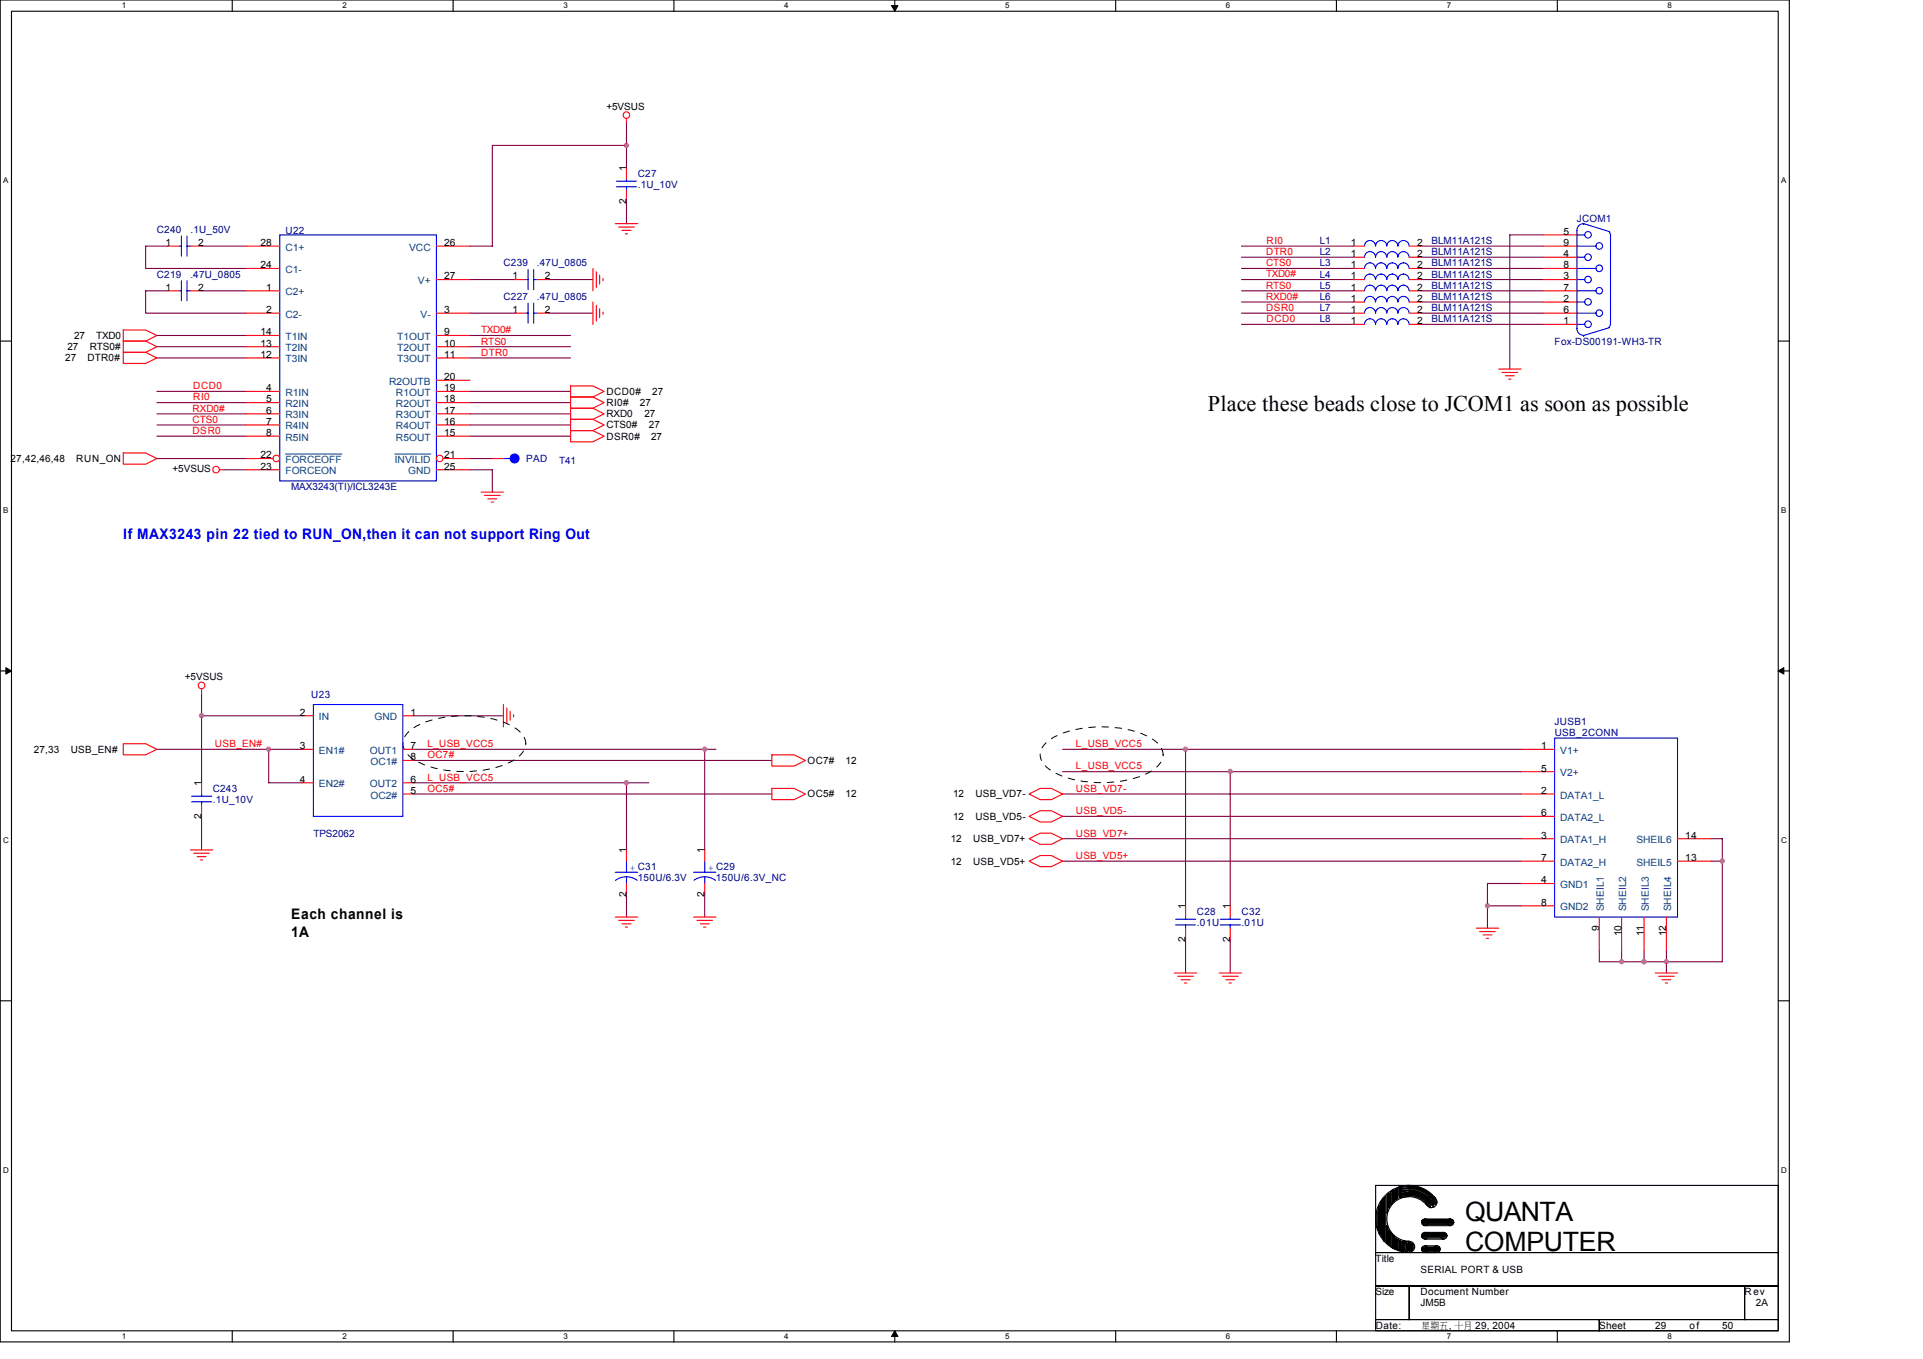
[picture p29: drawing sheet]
<svg xmlns="http://www.w3.org/2000/svg" width="297mm" height="210mm" viewBox="0 0 297 210" stroke-linecap="round" stroke-linejoin="round" font-family="sans-serif">
<defs><g id="words">
<g font-size="4.1">
<text x="226.3" y="188.5">QUANTA</text>
<text x="226.3" y="193.3">COMPUTER</text>
</g>
<text font-size="3.5" x="186.6" y="63.5">Place these beads close to JCOM1 as soon as possible</text>
<text font-size="2.2" fill="#00f" x="19" y="83.3">If MAX3243 pin 22 tied to RUN_ON,then it can not support Ring Out</text>
<g font-size="2.2">
<text x="45" y="142">Each channel is</text>
<text x="45" y="144.7">1A</text>
</g>
<g font-size="1.5">
<text x="93.7" y="17">+5VSUS</text>
<text x="96.7" y="26.4" transform="rotate(-90 96.7 26.4)">1</text>
<text x="96.7" y="31.5" transform="rotate(-90 96.7 31.5)">2</text>
<text x="25.6" y="38">1</text>
<text x="30.6" y="38">2</text>
<text x="40.2" y="38">28</text>
<text x="40.2" y="41.4">24</text>
<text x="68.6" y="38">26</text>
<text x="208.7" y="41.4">1</text>
<text x="208.7" y="38">1</text>
<text x="208.7" y="39.7">1</text>
<text x="218.9" y="41.4">2</text>
<text x="218.9" y="38">2</text>
<text x="218.9" y="39.7">2</text>
<text x="241.5" y="36.3">5</text>
<text x="241.5" y="38">9</text>
<text x="241.5" y="39.7">4</text>
<text x="241.5" y="41.4">8</text>
<text x="25.6" y="44.9">1</text>
<text x="30.6" y="44.9">2</text>
<text x="41.1" y="44.9">1</text>
<text x="68.6" y="43.2">27</text>
<text x="79.1" y="43.2">1</text>
<text x="84.2" y="43.2">2</text>
<text x="208.7" y="44.9">1</text>
<text x="208.7" y="46.6">1</text>
<text x="208.7" y="43.2">1</text>
<text x="218.9" y="44.9">2</text>
<text x="218.9" y="46.6">2</text>
<text x="218.9" y="43.2">2</text>
<text x="241.5" y="43.2">3</text>
<text x="241.5" y="44.9">7</text>
<text x="241.5" y="46.6">2</text>
<text x="11.4" y="52.4">27</text>
<text x="14.9" y="52.4">TXD0</text>
<text x="40.2" y="51.8">14</text>
<text x="40.2" y="53.5">13</text>
<text x="41.1" y="48.3">2</text>
<text x="68.6" y="48.3">3</text>
<text x="68.6" y="51.8">9</text>
<text x="68.6" y="53.5">10</text>
<text x="79.1" y="48.3">1</text>
<text x="84.2" y="48.3">2</text>
<text x="208.7" y="50.1">1</text>
<text x="208.7" y="48.3">1</text>
<text x="218.9" y="50.1">2</text>
<text x="218.9" y="48.3">2</text>
<text x="241.5" y="48.3">6</text>
<text x="241.5" y="50.1">1</text>
<text x="10.1" y="55.8">27</text>
<text x="10.4" y="54.1">27</text>
<text x="13.5" y="55.8">DTR0#</text>
<text x="13.9" y="54.1">RTS0#</text>
<text x="40.2" y="55.3">12</text>
<text x="68.6" y="55.3">11</text>
<text x="68.6" y="58.7">20</text>
<text x="41.1" y="60.4">4</text>
<text x="41.1" y="62.2">5</text>
<text x="41.1" y="63.9">6</text>
<text x="41.1" y="65.6">7</text>
<text x="68.6" y="60.4">19</text>
<text x="68.6" y="62.2">18</text>
<text x="68.6" y="63.9">17</text>
<text x="68.6" y="65.6">16</text>
<text x="93.7" y="64.5">RXD0</text>
<text x="93.7" y="62.7">RI0#</text>
<text x="93.7" y="61">DCD0#</text>
<text x="98.8" y="62.7">27</text>
<text x="99.5" y="64.5">27</text>
<text x="100.7" y="61">27</text>
<text x="1.6" y="71.4">27,42,46,48</text>
<text x="11.8" y="71.4">RUN_ON</text>
<text x="40.2" y="70.8">22</text>
<text x="41.1" y="67.4">8</text>
<text x="68.6" y="67.4">15</text>
<text x="68.6" y="70.8">21</text>
<text x="93.7" y="66.2">CTS0#</text>
<text x="93.7" y="67.9">DSR0#</text>
<text x="100.2" y="66.2">27</text>
<text x="100.6" y="67.9">27</text>
<text x="26.6" y="72.9">+5VSUS</text>
<text x="40.2" y="72.5">23</text>
<text x="68.6" y="72.5">25</text>
<text x="28.6" y="105">+5VSUS</text>
<text x="46.3" y="110.5">2</text>
<text x="63.4" y="110.5">1</text>
<text x="5.2" y="116.3">27,33</text>
<text x="10.9" y="116.3">USB_EN#</text>
<text x="46.3" y="115.7">3</text>
<text x="63.4" y="115.7">7</text>
<text x="63.4" y="117.4">8</text>
<text x="124.8" y="118">OC7#</text>
<text x="130.6" y="118">12</text>
<text x="238" y="115.7">1</text>
<text x="238" y="119.2">5</text>
<text x="31.1" y="121.4" transform="rotate(-90 31.1 121.4)">1</text>
<text x="46.3" y="120.9">4</text>
<text x="63.4" y="120.9">6</text>
<text x="63.4" y="122.6">5</text>
<text x="124.8" y="123.2">OC5#</text>
<text x="130.6" y="123.2">12</text>
<text x="147.2" y="123.2">12</text>
<text x="150.7" y="123.2">USB_VD7-</text>
<text x="238" y="122.6">2</text>
<text x="31.1" y="126.5" transform="rotate(-90 31.1 126.5)">2</text>
<text x="96.7" y="131.8" transform="rotate(-90 96.7 131.8)">1</text>
<text x="108.8" y="131.8" transform="rotate(-90 108.8 131.8)">1</text>
<text x="146.9" y="130.1">12</text>
<text x="147.2" y="126.6">12</text>
<text x="150.3" y="130.1">USB_VD7+</text>
<text x="150.7" y="126.6">USB_VD5-</text>
<text x="238" y="126.1">6</text>
<text x="238" y="129.5">3</text>
<text x="260.3" y="129.5">14</text>
<text x="146.9" y="133.5">12</text>
<text x="150.3" y="133.5">USB_VD5+</text>
<text x="238" y="133">7</text>
<text x="238" y="136.4">4</text>
<text x="260.3" y="133">13</text>
<text x="96.7" y="138.6" transform="rotate(-90 96.7 138.6)">2</text>
<text x="108.8" y="138.6" transform="rotate(-90 108.8 138.6)">2</text>
<text x="183.1" y="140.4" transform="rotate(-90 183.1 140.4)">1</text>
<text x="190" y="140.4" transform="rotate(-90 190 140.4)">1</text>
<text x="238" y="139.9">8</text>
<text x="247" y="143.7" transform="rotate(-90 247 143.7)">9</text>
<text x="183.1" y="145.5" transform="rotate(-90 183.1 145.5)">2</text>
<text x="190" y="145.5" transform="rotate(-90 190 145.5)">2</text>
<text x="250.5" y="144.6" transform="rotate(-90 250.5 144.6)">10</text>
<text x="253.9" y="144.6" transform="rotate(-90 253.9 144.6)">11</text>
<text x="257.4" y="144.6" transform="rotate(-90 257.4 144.6)">12</text>
<text x="212.5" y="194.9">Title</text>
<text x="219.4" y="196.6">SERIAL PORT &amp; USB</text>
<text x="212.5" y="200">Size</text>
<text x="219.4" y="200">Document Number</text>
<text x="219.4" y="201.8">JM5B</text>
<text x="269.5" y="200">Rev</text>
<text x="271.2" y="201.8">2A</text>
<text x="212.5" y="205.2">Date:</text>
<text x="219.6" y="205.2">星期五, 十月 29, 2004</text>
<text x="247" y="205.2">Sheet</text>
<text x="255.7" y="205.2">29</text>
<text x="261" y="205.2">of</text>
<text x="266" y="205.2">50</text>
</g>
<g font-size="1.5" fill="#000080">
<text x="98.5" y="27.3">C27</text>
<text x="98.5" y="29">.1U_10V</text>
<text x="24.2" y="35.9">C240</text>
<text x="29.4" y="35.9">.1U_50V</text>
<text x="243.6" y="34.2">JCOM1</text>
<text x="44.1" y="36.1">U22</text>
<text x="77.8" y="41.1">C239</text>
<text x="82.9" y="41.1">.47U_0805</text>
<text x="203.9" y="41.1">L3</text>
<text x="203.9" y="37.7">L1</text>
<text x="203.9" y="39.4">L2</text>
<text x="221.1" y="41.1">BLM11A121S</text>
<text x="221.1" y="37.7">BLM11A121S</text>
<text x="221.1" y="39.4">BLM11A121S</text>
<text x="24.2" y="42.9">C219</text>
<text x="29.4" y="42.9">.47U_0805</text>
<text x="77.8" y="46.3">C227</text>
<text x="82.9" y="46.3">.47U_0805</text>
<text x="203.9" y="44.6">L5</text>
<text x="203.9" y="46.3">L6</text>
<text x="203.9" y="42.9">L4</text>
<text x="221.1" y="44.6">BLM11A121S</text>
<text x="221.1" y="46.3">BLM11A121S</text>
<text x="221.1" y="42.9">BLM11A121S</text>
<text x="203.9" y="49.8">L8</text>
<text x="203.9" y="48">L7</text>
<text x="221.1" y="49.8">BLM11A121S</text>
<text x="221.1" y="48">BLM11A121S</text>
<text x="240.1" y="53.2">Fox-DS00191-WH3-TR</text>
<text x="81.3" y="71.4">PAD</text>
<text x="86.4" y="71.7">T41</text>
<text x="45" y="75.7">MAX3243(TI)/ICL3243E</text>
<text x="48.1" y="107.8">U23</text>
<text x="240.1" y="112">JUSB1</text>
<text x="240.2" y="113.7">USB_2CONN</text>
<text x="32.9" y="122.3">C243</text>
<text x="32.9" y="124">.1U_10V</text>
<text x="48.4" y="129.2">TPS2062</text>
<text x="98.5" y="136.1">150U/6.3V</text>
<text x="110.6" y="136.1">150U/6.3V_NC</text>
<text x="184.9" y="141.3">C28</text>
<text x="184.9" y="143">.01U</text>
<text x="191.8" y="143">.01U</text>
<text x="191.8" y="141.3">C32</text>
</g>
<g font-size="1.5" fill="#004080">
<text x="44.1" y="38.7">C1+</text>
<text x="63.2" y="38.7">VCC</text>
<text x="44.1" y="45.6">C2+</text>
<text x="44.1" y="42.2">C1-</text>
<text x="64.6" y="43.9">V+</text>
<text x="44.1" y="49.1">C2-</text>
<text x="44.1" y="52.5">T1IN</text>
<text x="61.3" y="52.5">T1OUT</text>
<text x="65" y="49.1">V-</text>
<text x="44.1" y="54.3">T2IN</text>
<text x="44.1" y="56">T3IN</text>
<text x="60.1" y="59.4">R2OUTB</text>
<text x="61.3" y="54.3">T2OUT</text>
<text x="61.3" y="56">T3OUT</text>
<text x="44.1" y="61.2">R1IN</text>
<text x="44.1" y="62.9">R2IN</text>
<text x="44.1" y="64.6">R3IN</text>
<text x="61.2" y="61.2">R1OUT</text>
<text x="61.2" y="62.9">R2OUT</text>
<text x="61.2" y="64.6">R3OUT</text>
<text x="44.1" y="66.3">R4IN</text>
<text x="44.1" y="68.1">R5IN</text>
<text x="44.1" y="71.5">FORCEOFF</text>
<text x="61" y="71.5">INVILID</text>
<text x="61.2" y="66.3">R4OUT</text>
<text x="61.2" y="68.1">R5OUT</text>
<text x="44.1" y="73.3">FORCEON</text>
<text x="63" y="73.3">GND</text>
<text x="49.3" y="111.3">IN</text>
<text x="57.8" y="111.3">GND</text>
<text x="49.3" y="116.4">EN1#</text>
<text x="57.1" y="116.4">OUT1</text>
<text x="57.2" y="118.2">OC1#</text>
<text x="241" y="116.4">V1+</text>
<text x="241" y="119.9">V2+</text>
<text x="49.3" y="121.6">EN2#</text>
<text x="57.1" y="121.6">OUT2</text>
<text x="57.2" y="123.3">OC2#</text>
<text x="241" y="123.3">DATA1_L</text>
<text x="241" y="126.8">DATA2_L</text>
<text x="241" y="130.2">DATA1_H</text>
<text x="252.8" y="130.2">SHEIL6</text>
<text x="241" y="133.7">DATA2_H</text>
<text x="241" y="137.2">GND1</text>
<text x="252.8" y="133.7">SHEIL5</text>
<text x="241" y="140.6">GND2</text>
<text x="247.8" y="140.8" transform="rotate(-90 247.8 140.8)">SHEIL1</text>
<text x="251.2" y="140.8" transform="rotate(-90 251.2 140.8)">SHEIL2</text>
<text x="254.7" y="140.8" transform="rotate(-90 254.7 140.8)">SHEIL3</text>
<text x="258.1" y="140.8" transform="rotate(-90 258.1 140.8)">SHEIL4</text>
</g>
<g font-size="1.5" fill="#f00">
<text x="195.6" y="39.4">DTR0</text>
<text x="195.6" y="41.1">CTS0</text>
<text x="195.6" y="37.7">RI0</text>
<text x="195.6" y="44.6">RTS0</text>
<text x="195.6" y="42.8">TXD0#</text>
<text x="195.6" y="46.3">RXD0#</text>
<text x="74.3" y="53.2">RTS0</text>
<text x="74.3" y="51.5">TXD0#</text>
<text x="195.6" y="48">DSR0</text>
<text x="195.6" y="49.8">DCD0</text>
<text x="74.3" y="54.9">DTR0</text>
<text x="29.8" y="65.3">CTS0</text>
<text x="29.8" y="63.6">RXD0#</text>
<text x="29.8" y="61.8">RI0</text>
<text x="29.8" y="60.1">DCD0</text>
<text x="29.8" y="67">DSR0</text>
<text x="33.2" y="115.4">USB_EN#</text>
<text x="66" y="117.1">OC7#</text>
<text x="66" y="115.4">L_USB_VCC5</text>
<text x="166.2" y="115.4">L_USB_VCC5</text>
<text x="166.2" y="118.9">L_USB_VCC5</text>
<text x="66" y="122.3">OC5#</text>
<text x="66" y="120.6">L_USB_VCC5</text>
<text x="166.2" y="125.8">USB_VD5-</text>
<text x="166.2" y="122.3">USB_VD7-</text>
<text x="166.2" y="129.2">USB_VD7+</text>
<text x="166.2" y="132.7">USB_VD5+</text>
</g>
<g font-size="1.5" fill="#00f">
<text x="97.3" y="134.6">+ C31</text>
<text x="109.4" y="134.6">+ C29</text>
</g>
<g font-size="1.2">
<text x="18.8" y="1.3">1</text>
<text x="52.9" y="1.3">2</text>
<text x="87" y="1.3">3</text>
<text x="121.1" y="1.3">4</text>
<text x="155.3" y="1.3">5</text>
<text x="189.4" y="1.3">6</text>
<text x="223.5" y="1.3">7</text>
<text x="257.6" y="1.3">8</text>
<text x=".5" y="28.3">A</text>
<text x="275.1" y="28.3">A</text>
<text x=".5" y="79.2">B</text>
<text x="275.1" y="79.2">B</text>
<text x=".5" y="130.2">C</text>
<text x="275.1" y="130.2">C</text>
<text x=".5" y="181.1">D</text>
<text x="275.1" y="181.1">D</text>
<text x="18.8" y="206.8">1</text>
<text x="52.9" y="206.8">2</text>
<text x="87" y="206.8">3</text>
<text x="121.1" y="206.8">4</text>
<text x="155.3" y="206.8">5</text>
<text x="189.4" y="206.8">6</text>
<text x="223.5" y="206.8">7</text>
<text x="257.6" y="206.8">8</text>
</g>
</g></defs>
<path d="M0 0h276.4v207.3h-276.4zM1.8 1.7h272.9v203.8h-272.9z" fill="none" stroke="#000" stroke-width=".17"/>
<g fill="#fff">
<path d="M18.8 .2h.7v1.4h-.7z"/>
<path d="M18.8 205.7h.7v1.4h-.7z"/>
</g>
<path d="M35.9 0v1.7M35.9 205.5v1.8" fill="none" stroke="#000" stroke-width=".17"/>
<g fill="#fff">
<path d="M52.9 .2h.7v1.4h-.7z"/>
<path d="M52.9 205.7h.7v1.4h-.7z"/>
</g>
<path d="M70 0v1.7M70 205.5v1.8" fill="none" stroke="#000" stroke-width=".17"/>
<g fill="#fff">
<path d="M87 .2h.7v1.4h-.7z"/>
<path d="M87 205.7h.7v1.4h-.7z"/>
</g>
<path d="M104.1 0v1.7M104.1 205.5v1.8" fill="none" stroke="#000" stroke-width=".17"/>
<g fill="#fff">
<path d="M121.1 .2h.7v1.4h-.7z"/>
<path d="M121.1 205.7h.7v1.4h-.7z"/>
</g>
<path d="M138.2 0v1.7M138.2 205.5v1.8" fill="none" stroke="#000" stroke-width=".17"/>
<path d="M137.7 .9h1l-.5 .8zM138.2 205.5l.5 .9h-1z" fill="#000" stroke="#000" stroke-width=".15"/>
<g fill="#fff">
<path d="M155.3 .2h.6v1.4h-.6z"/>
<path d="M155.3 205.7h.6v1.4h-.6z"/>
</g>
<path d="M172.3 0v1.7M172.3 205.5v1.8" fill="none" stroke="#000" stroke-width=".17"/>
<g fill="#fff">
<path d="M189.4 .2h.6v1.4h-.6z"/>
<path d="M189.4 205.7h.6v1.4h-.6z"/>
</g>
<path d="M206.4 0v1.7M206.4 205.5v1.8" fill="none" stroke="#000" stroke-width=".17"/>
<g fill="#fff">
<path d="M223.5 .2h.6v1.4h-.6z"/>
<path d="M223.5 205.7h.6v1.4h-.6z"/>
</g>
<path d="M240.6 0v1.7M240.6 205.5v1.8" fill="none" stroke="#000" stroke-width=".17"/>
<g fill="#fff">
<path d="M257.6 .2h.7v1.4h-.7z"/>
<path d="M257.6 205.7h.7v1.4h-.7z"/>
<path d="M.5 27.2h.8v1.4h-.8z"/>
<path d="M275.1 27.2h.8v1.4h-.8z"/>
<path d="M.5 78.1h.8v1.4h-.8z"/>
<path d="M275.1 78.1h.8v1.4h-.8z"/>
</g>
<path d="M0 52.7h1.8M274.7 52.7h1.7" fill="none" stroke="#000" stroke-width=".17"/>
<g fill="#fff">
<path d="M.5 129.1h.8v1.4h-.8z"/>
<path d="M275.1 129.1h.9v1.4h-.9z"/>
</g>
<path d="M0 103.6h1.8M274.7 103.6h1.7" fill="none" stroke="#000" stroke-width=".17"/>
<path d="M.9 103.1l.9 .5-.9 .5zM274.7 103.6l.8-.5v1z" fill="#000" stroke="#000" stroke-width=".15"/>
<g fill="#fff">
<path d="M.5 180h.8v1.4h-.8z"/>
<path d="M275.1 180h.9v1.4h-.9z"/>
</g>
<g fill="none" stroke="#000" stroke-width=".17">
<path d="M0 154.6h1.8M274.7 154.6h1.7M212.5 183.1h62.2v10.4h-62.2zM212.5 193.5h62.2v5.1h-62.2zM212.5 198.6h5.2v5.2h-5.2zM212.7 187.1v2.4l.1 .5v-3.5l.2-.3v4.3l.2 .2v-4.8l.2-.4v5.5l.1 .2v-5.9l.2-.1v6.5M214.2 184.5v2.9l.2-.5v-2.4l.2-.2v2.2l.1-.1v-2.3l.2-.1v2l.2-.1v-2.1h.2v1.9l.1-.2v-1.7l.2-.2v1.7l.2-.1v-1.6l.1-.2v1.8M216.3 183.8a4.7 4.7 0 0 1 5.4 2.2M216.3 184.5a4 4 0 0 1 4.8 1.7M216.3 184.3a4.2 4.2 0 0 1 5.1 2.1M216.3 184.2a4.3 4.3 0 0 1 5.2 2.2M216.3 184a4.5 4.5 0 0 1 5.2 2.1"/>
<path d="M216.3 183.5a4.9 4.9 0 0 1 5.7 2.2M216.3 183.3v1.7l-.2-.2v-1.4zM216.3 191.6v1.5h-.2v-1.5l-.2-.2v1.7l-.1-.2v-1.5l-.2-.2v1.7h-.2v-1.9l-.1-.1v1.9h-.2v-2.1l-.2-.2v2.1l-.2-.2v-2l-.1-.4v2.2l-.2-.1v-2.4l-.2-.4v2.6h-.1v-7.1l-.2 .2v6.7M216.3 191.7h.2v1.4h.1v-1.4h.2v1.6h-.3l.5-1.6M216.3 184.9a3.6 3.6 0 0 1 4.5 1.7M216.3 184.7a3.8 3.8 0 0 1 4.7 1.8M216.4 183.6a4.8 4.8 0 0 1 5.5 2.3M216.5 183.4v1.4M217 191.7h.1M217 191.7v1.6l.2-.2v-1.4l.1 .4v1.2h.2v-1.4h.2v1.4h.1v-1.4h.2v1.4l.2-.2v-1l.2 .1v.7M217.7 183.1l-1.6 .2M217.7 184.8l-1.3 .2"/>
<path d="M217.7 198.6h51.8v5.2h-51.8zM219.7 188.4h4.7v.2h-4.8v.2h5l-.2 .2h-4.7l.2 .1M219.7 192.6h2.6v.2h-2.7v.1h2.9l-.2 .2h-2.7l.3 .2h2.4M219.7 190.5h3.7v.2h-3.7l-.1 .2h3.9l-.1 .1h-3.8l.3 .2h3.3M219.9 189.1h.1M219.9 189.1h4.5M220.1 192.4h1.9M220.1 193.5h1.9M220.1 191.4h2.9M220.1 190.4h2.9M220.1 189.3h4M220.1 188.3h4"/>
<path d="M220.3 186.1a3.4 3.4 0 0 0-5.8 .7 3.4 3.4 0 0 0 3.2 4.9M221.7 185a5.2 5.2 0 0 0-8.7 1 5.2 5.2 0 0 0 4.7 7.4M269.5 198.6h5.2v5.2h-5.2zM212.5 203.8h34.5v1.7h-34.5zM247 203.8h27.7v1.7h-27.7z"/>
<circle cx="217.7" cy="192.6" r=".86"/>
<circle cx="220.1" cy="190.9" r=".51"/>
<circle cx="220.1" cy="192.9" r=".51"/>
<circle cx="220.1" cy="188.8" r=".51"/>
<circle cx="221.1" cy="185.7" r=".85"/>
<circle cx="222" cy="192.9" r=".51"/>
<circle cx="223" cy="190.9" r=".51"/>
<circle cx="224" cy="188.8" r=".51"/>
</g>
<g fill="none" stroke="#800040" stroke-width=".17">
<path d="M96.8 19v6.9M25.9 38h-3.4v3.5h15.6M31.1 38h7M96.8 22.5h-20.8v15.5h-3.4M96.8 31.1v3.4M191.8 38h17.2M191.8 39.7h17.2M219.4 38h19M219.4 39.7h19M238.4 36.3h-5.2v20.7M24.2 51.8h13.9M24.2 53.6h13.9"/>
<path d="M24.2 55.3h13.9M25.9 44.9h-3.4v3.5h15.6M31.1 44.9h7M72.6 43.2h6.9M72.6 48.4h6.9M72.6 51.8h15.5M72.6 53.6h15.5M72.6 55.3h15.5M84.7 43.2h6.9M84.7 48.4h6.9M191.8 43.2h17.2M191.8 44.9h17.2"/>
<path d="M191.8 48.4h17.2M191.8 41.5h17.2M191.8 46.7h17.2M191.8 50.1h17.2M219.4 43.2h19M219.4 44.9h19M219.4 48.4h19M219.4 41.5h19M219.4 46.7h19M219.4 50.1h19M24.2 65.6h13.9M24.2 63.9h13.9"/>
<path d="M24.2 62.2h13.9M24.2 60.5h13.9M24.2 67.4h13.9M24.2 70.8h13.9M34.6 72.6h3.5M72.6 72.6h3.4v3.4M72.6 65.6h15.5M72.6 63.9h15.5M72.6 62.2h15.5M72.6 60.5h15.5M72.6 67.4h15.5M72.6 70.8h3.4"/>
<path d="M24.2 115.7h22.5M31.1 107.1v13.8M31.1 110.6h15.6M41.5 115.7v5.2h5.2M64 115.7h44.9v15.6M64 110.6h13.8M64 117.5h55.2M108.9 115.7h1.7M164.1 119.2h70.8M164.1 115.7h70.8M183.1 115.7v24.2M190 119.2v20.7"/>
<path d="M31.1 126.1v5.2M64 122.6h55.2M64 120.9h36.2M96.8 120.9v10.4M96.8 138.2v3.4M108.9 138.2v3.4M164.1 129.5h70.8M164.1 133h70.8M164.1 126.1h70.8M164.1 122.6h70.8M229.8 139.9h5.1M234.9 136.5h-5.1v6.9"/>
<path d="M264.3 129.5h1.7v19h-12v-1.7M264.3 133h1.7M183.1 145.1v5.2M190 145.1v5.2M247 146.8v1.7h7M250.5 146.8v1.7M257.4 146.8v3.5"/>
</g>
<g fill="none" stroke="#f00" stroke-width=".17">
<path d="M96.8 18.3v.7M38.1 38h5.1M67.4 38h5.2M95 34.5h3.5M95.6 35.1h2.4M96.1 35.6h1.4M96.6 36.1h.3M19 51h3.5l1.7 .8-1.7 .9h-3.5zM19 52.7h3.5l1.7 .9-1.7 .8h-3.5zM19 54.4h3.5l1.7 .9-1.7 .8h-3.5zM25.9 44.9h1.8M29.4 44.9h1.7"/>
<path d="M38.1 41.5h5.1M38.1 44.9h5.1M38.1 48.4h5.1M38.1 51.8h5.1M38.1 53.6h5.1M38.1 55.3h5.1M67.4 48.4h5.2M67.4 51.8h5.2M67.4 53.6h5.2M67.4 55.3h5.2M67.4 43.2h5.2M67.4 58.7h5.2"/>
<path d="M88.1 59.6h3.5l1.7 .9-1.7 .8h-3.5zM91.6 41.5v3.4M91.6 46.7v3.4M92.1 42v2.4M92.1 47.2v2.4M92.6 42.5v1.4M92.6 47.7v1.4M93.2 43v.4M93.2 48.2v.3M209 50.1h1.8M209 41.5h1.8M217.7 50.1h1.7"/>
<path d="M217.7 41.5h1.7M231.5 57h3.4M232 57.5h2.4M232.5 58h1.4M233 58.6h.4M19 70h3.5l1.7 .8-1.7 .9h-3.5zM33.9 72.6h.7M38.1 60.5h5.1M38.1 62.2h5.1M38.1 63.9h5.1M38.1 65.6h5.1M38.1 67.4h5.1"/>
<path d="M67.4 72.6h5.2M67.4 60.5h5.2M67.4 62.2h5.2M67.4 63.9h5.2M67.4 65.6h5.2M67.4 67.4h5.2M74.3 76h3.5M74.8 76.5h2.5M75.4 77h1.3M75.9 77.6h.3M88.1 63.1h3.5l1.7 .8-1.7 .9h-3.5zM88.1 64.8h3.5l1.7 .8-1.7 .9h-3.5z"/>
<path d="M88.1 66.5h3.5l1.7 .9-1.7 .8h-3.5zM88.1 61.3h3.5l1.7 .9-1.7 .9h-3.5zM19 114.9h3.5l1.7 .8-1.7 .9h-3.5zM31.1 106.4v.7M77.8 108.8v3.5M78.3 109.3v2.5M78.8 109.9v1.3M79.3 110.4v.3M119.2 116.6h3.5l1.7 .9-1.7 .8h-3.5zM29.4 131.3h3.5M29.9 131.8h2.4M30.5 132.3h1.3"/>
<path d="M31 132.8h.3M119.2 121.8h3.5l1.7 .8-1.7 .9h-3.5zM159 122.6l1.7-.8h1.7l1.7 .8-1.7 .9h-1.7zM159 129.5l1.7-.8h1.7l1.7 .8-1.7 .9h-1.7zM159 133l1.7-.9h1.7l1.7 .9-1.7 .9h-1.7zM159 126.1l1.7-.9h1.7l1.7 .9-1.7 .9h-1.7zM95 141.6h3.5M95.6 142.2h2.4M96.1 142.7h1.4M96.6 143.2h.3M107.1 141.6h3.5M107.7 142.2h2.4"/>
<path d="M108.2 142.7h1.4M108.7 143.2h.3M181.4 150.3h3.5M181.9 150.8h2.4M182.4 151.3h1.4M183 151.8h.3M188.3 150.3h3.5M188.8 150.8h2.5M189.4 151.3h1.3M189.9 151.8h.3M228 143.4h3.5M228.6 143.9h2.4"/>
<path d="M229.1 144.4h1.4M229.6 144.9h.3M255.7 150.3h3.4M256.2 150.8h2.4M256.7 151.3h1.4M257.2 151.8h.4"/>
<circle cx="96.8" cy="17.8" r=".51"/>
<circle cx="33.4" cy="72.5" r=".51"/>
<circle cx="31.1" cy="105.9" r=".51"/>
</g>
<path d="M63.1 113a10.8 10.8 0 0 1 5.9-2.3 17.8 17.8 0 0 1 9.9 1.3 3.8 3.8 0 0 1 2.3 2.9 3 3 0 0 1-1.5 2.3 16.1 16.1 0 0 1-10.7 1.8 10.8 10.8 0 0 1-5.9-2.3 2.31 2.31 0 0 1 0-3.7zM161.6 114.8a10.8 10.8 0 0 1 5.8-2.3 17.8 17.8 0 0 1 9.9 1.2 3.8 3.8 0 0 1 2.4 2.9 3 3 0 0 1-1.6 2.3 16.1 16.1 0 0 1-10.7 1.8 10.8 10.8 0 0 1-5.8-2.3 2.31 2.31 0 0 1 0-3.6z" fill="none" stroke="#000" stroke-width=".15" stroke-dasharray="1 1 1 1 1 1 1 1"/>
<path d="M43.2 36.3h24.2v38h-24.2zM27.7 44.9h.3M28 43.4v3.1M28.9 44.9h.5M28.9 43.4v3.1M210.8 50.1a.85 .85 0 0 1 .8-.9 .85 .85 0 0 1 .9 .9M210.8 41.4a.85 .85 0 0 1 .8-.8 .85 .85 0 0 1 .9 .8M212.5 50.1a.86 .86 0 0 1 .8-.9 .86 .86 0 0 1 .9 .9 .86 .86 0 0 1 .9-.9 .86 .86 0 0 1 .8 .9M212.5 41.4a.86 .86 0 0 1 .8-.8 .86 .86 0 0 1 .9 .8 .86 .86 0 0 1 .9-.8 .86 .86 0 0 1 .8 .8M215.9 50.1a.86 .86 0 0 1 .9-.9 .86 .86 0 0 1 .9 .9M215.9 41.4a.86 .86 0 0 1 .9-.8 .86 .86 0 0 1 .9 .8" fill="none" stroke="#00f" stroke-width=".17"/>
<circle cx="42.7" cy="70.8" r=".51" fill="#fff" stroke="#f00" stroke-width=".17"/>
<path d="M38.1 70.8h4.1M38.1 72.6h5.1" fill="none" stroke="#f00" stroke-width=".17"/>
<path d="M44.1 70.1h8.7" fill="none" stroke="#004080" stroke-width=".15"/>
<circle cx="67.9" cy="70.8" r=".51" fill="#fff" stroke="#f00" stroke-width=".17"/>
<g fill="none" stroke="#f00" stroke-width=".17">
<path d="M25.9 38h1.8M29.4 38h1.7M96.8 25.9v1.7M96.8 29.4v1.7M209 38h1.8M209 39.7h1.8M217.7 38h1.7M217.7 39.7h1.7M238.4 38h5.2M238.4 36.3h5.2M238.4 39.7h5.2M79.5 48.4h1.7"/>
<path d="M79.5 43.2h1.7M82.9 48.4h1.8M82.9 43.2h1.8M209 48.4h1.8M209 44.9h1.8M209 46.7h1.8M209 43.2h1.8M217.7 48.4h1.7M217.7 44.9h1.7M217.7 46.7h1.7M217.7 43.2h1.7M238.4 48.4h5.2"/>
<path d="M238.4 44.9h5.2M238.4 46.7h5.2M238.4 41.5h5.2M238.4 43.2h5.2M238.4 50.1h5.2M68.4 70.8h4.2M76 70.8h1.8M46.7 110.6h1.7M46.7 115.7h1.7M62.2 110.6h1.8M62.2 115.7h1.8M62.2 117.5h1.8"/>
<path d="M234.9 115.7h5.2M234.9 119.2h5.2M31.1 120.9v1.7M31.1 124.4v1.7M46.7 120.9h1.7M62.2 120.9h1.8M62.2 122.6h1.8M96.8 131.3v1.7M96.8 136.5v1.7M108.9 131.3v1.7M108.9 136.5v1.7M183.1 139.9v1.7"/>
<path d="M190 139.9v1.7M234.9 122.6h5.2M234.9 126.1h5.2M234.9 129.5h5.2M234.9 133h5.2M234.9 136.5h5.2M234.9 139.9h5.2M259.1 129.5h5.2M259.1 133h5.2M183.1 143.4v1.7M190 143.4v1.7M247 141.6v5.2"/>
<path d="M250.5 141.6v5.2M254 141.6v5.2M257.4 141.6v5.2"/>
</g>
<path d="M61 70.1h5.5" fill="none" stroke="#004080" stroke-width=".15"/>
<g fill="none" stroke="#00f" stroke-width=".17">
<path d="M27.7 38h.3M28 36.4v3.2M28.9 38h.5M28.9 36.4v3.2M95.2 28.9h3.1M95.2 28h3.1M96.8 27.6v.4M96.8 28.9v.5M210.8 38a.85 .85 0 0 1 .8-.9 .85 .85 0 0 1 .9 .9M210.8 39.7a.85 .85 0 0 1 .8-.8 .85 .85 0 0 1 .9 .8M212.5 38a.86 .86 0 0 1 .8-.9 .86 .86 0 0 1 .9 .9 .86 .86 0 0 1 .9-.9 .86 .86 0 0 1 .8 .9M212.5 39.7a.86 .86 0 0 1 .8-.8 .86 .86 0 0 1 .9 .8 .86 .86 0 0 1 .9-.8 .86 .86 0 0 1 .8 .8"/>
<path d="M215.9 38a.86 .86 0 0 1 .9-.9 .86 .86 0 0 1 .9 .9M215.9 39.7a.86 .86 0 0 1 .9-.8 .86 .86 0 0 1 .9 .8M243.6 38h2.9M243.6 36.3h1.2M243.6 39.7h1.2M244.6 34.5a1 1 0 0 0-1 1.1v15.2M244.6 34.5h.1M244.6 34.5l4 1.3M248.6 35.8l.1 .5M248.8 36.3v13.8M81.2 48.4h.4M81.2 43.2h.4"/>
<path d="M81.6 41.6v3.1M81.6 46.8v3.1M82.4 48.4h.5M82.4 41.6v3.1M82.4 46.8v3.1M82.4 43.2h.5M210.8 48.3a.85 .85 0 0 1 .8-.8 .85 .85 0 0 1 .9 .8M210.8 44.9a.85 .85 0 0 1 .8-.9 .85 .85 0 0 1 .9 .9M210.8 46.6a.85 .85 0 0 1 .8-.8 .85 .85 0 0 1 .9 .8M210.8 43.2a.85 .85 0 0 1 .8-.9 .85 .85 0 0 1 .9 .9M212.5 48.3a.86 .86 0 0 1 .8-.8 .86 .86 0 0 1 .9 .8 .86 .86 0 0 1 .9-.8 .86 .86 0 0 1 .8 .8M212.5 44.9a.86 .86 0 0 1 .8-.9 .86 .86 0 0 1 .9 .9 .86 .86 0 0 1 .9-.9 .86 .86 0 0 1 .8 .9"/>
<path d="M212.5 46.6a.86 .86 0 0 1 .8-.8 .86 .86 0 0 1 .9 .8 .86 .86 0 0 1 .9-.8 .86 .86 0 0 1 .8 .8M212.5 43.2a.86 .86 0 0 1 .8-.9 .86 .86 0 0 1 .9 .9 .86 .86 0 0 1 .9-.9 .86 .86 0 0 1 .8 .9M215.9 48.3a.86 .86 0 0 1 .9-.8 .86 .86 0 0 1 .9 .8M215.9 44.9a.86 .86 0 0 1 .9-.9 .86 .86 0 0 1 .9 .9M215.9 46.6a.86 .86 0 0 1 .9-.8 .86 .86 0 0 1 .9 .8M215.9 43.2a.86 .86 0 0 1 .9-.9 .86 .86 0 0 1 .9 .9M243.6 50.8a1.02 1.02 0 0 0 1 1M243.6 48.4h2.9M243.6 41.5h2.9M243.6 43.2h1.2M243.6 44.9h2.9M243.6 46.7h1.2"/>
<path d="M243.6 50.1h1.2M244.6 51.8h.1M248.6 50.6l-4 1.2M248.7 50.1l-.2 .4M77.8 70.8h1M48.4 108.8h13.8v17.3h-13.8zM240.1 114h19v27.6h-19zM29.6 123.8h3.1M29.6 123h3.1M31.1 122.6v.4M31.1 123.8v.6M95 134.7h3.5"/>
<path d="M95.1 136a2.82 2.82 0 0 1 3.3 0M96.8 133v1.7M96.8 135.4v1.1M107.1 134.7h3.5M107.2 136l.6-.4 1-.2 .8 .1 .9 .5M108.9 133v1.7M108.9 135.4v1.1M181.6 142.9h3.1M181.6 142h3.1M183.1 141.6v.4M183.1 142.9v.5M188.5 142.9h3.1"/>
<path d="M188.5 142h3.1M190 141.6v.4M190 142.9v.5"/>
<circle cx="245.3" cy="39.7" r=".51"/>
<circle cx="245.3" cy="36.3" r=".51"/>
<circle cx="247" cy="38" r=".51"/>
<circle cx="245.3" cy="43.2" r=".51"/>
<circle cx="245.3" cy="46.6" r=".51"/>
<circle cx="245.3" cy="50.1" r=".51"/>
<circle cx="247" cy="41.4" r=".51"/>
<circle cx="247" cy="48.4" r=".51"/>
<circle cx="247" cy="44.9" r=".51"/>
</g>
<circle cx="79.5" cy="70.8" r=".69" fill="#00f" stroke="#00f" stroke-width=".17"/>
<g fill="#f0f" stroke="#f0f" stroke-width=".17">
<circle cx="96.8" cy="22.5" r=".34"/>
<circle cx="190" cy="119.2" r=".34"/>
<circle cx="229.8" cy="139.9" r=".33"/>
<circle cx="257.4" cy="148.5" r=".33"/>
<circle cx="253.9" cy="148.5" r=".33"/>
<circle cx="250.5" cy="148.5" r=".33"/>
<circle cx="183.1" cy="115.7" r=".34"/>
<circle cx="96.8" cy="120.9" r=".34"/>
<circle cx="41.5" cy="115.7" r=".34"/>
<circle cx="31.1" cy="110.5" r=".34"/>
<circle cx="108.9" cy="115.7" r=".34"/>
<circle cx="266" cy="133" r=".34"/>
</g>
<use href="#words"/>
</svg>
